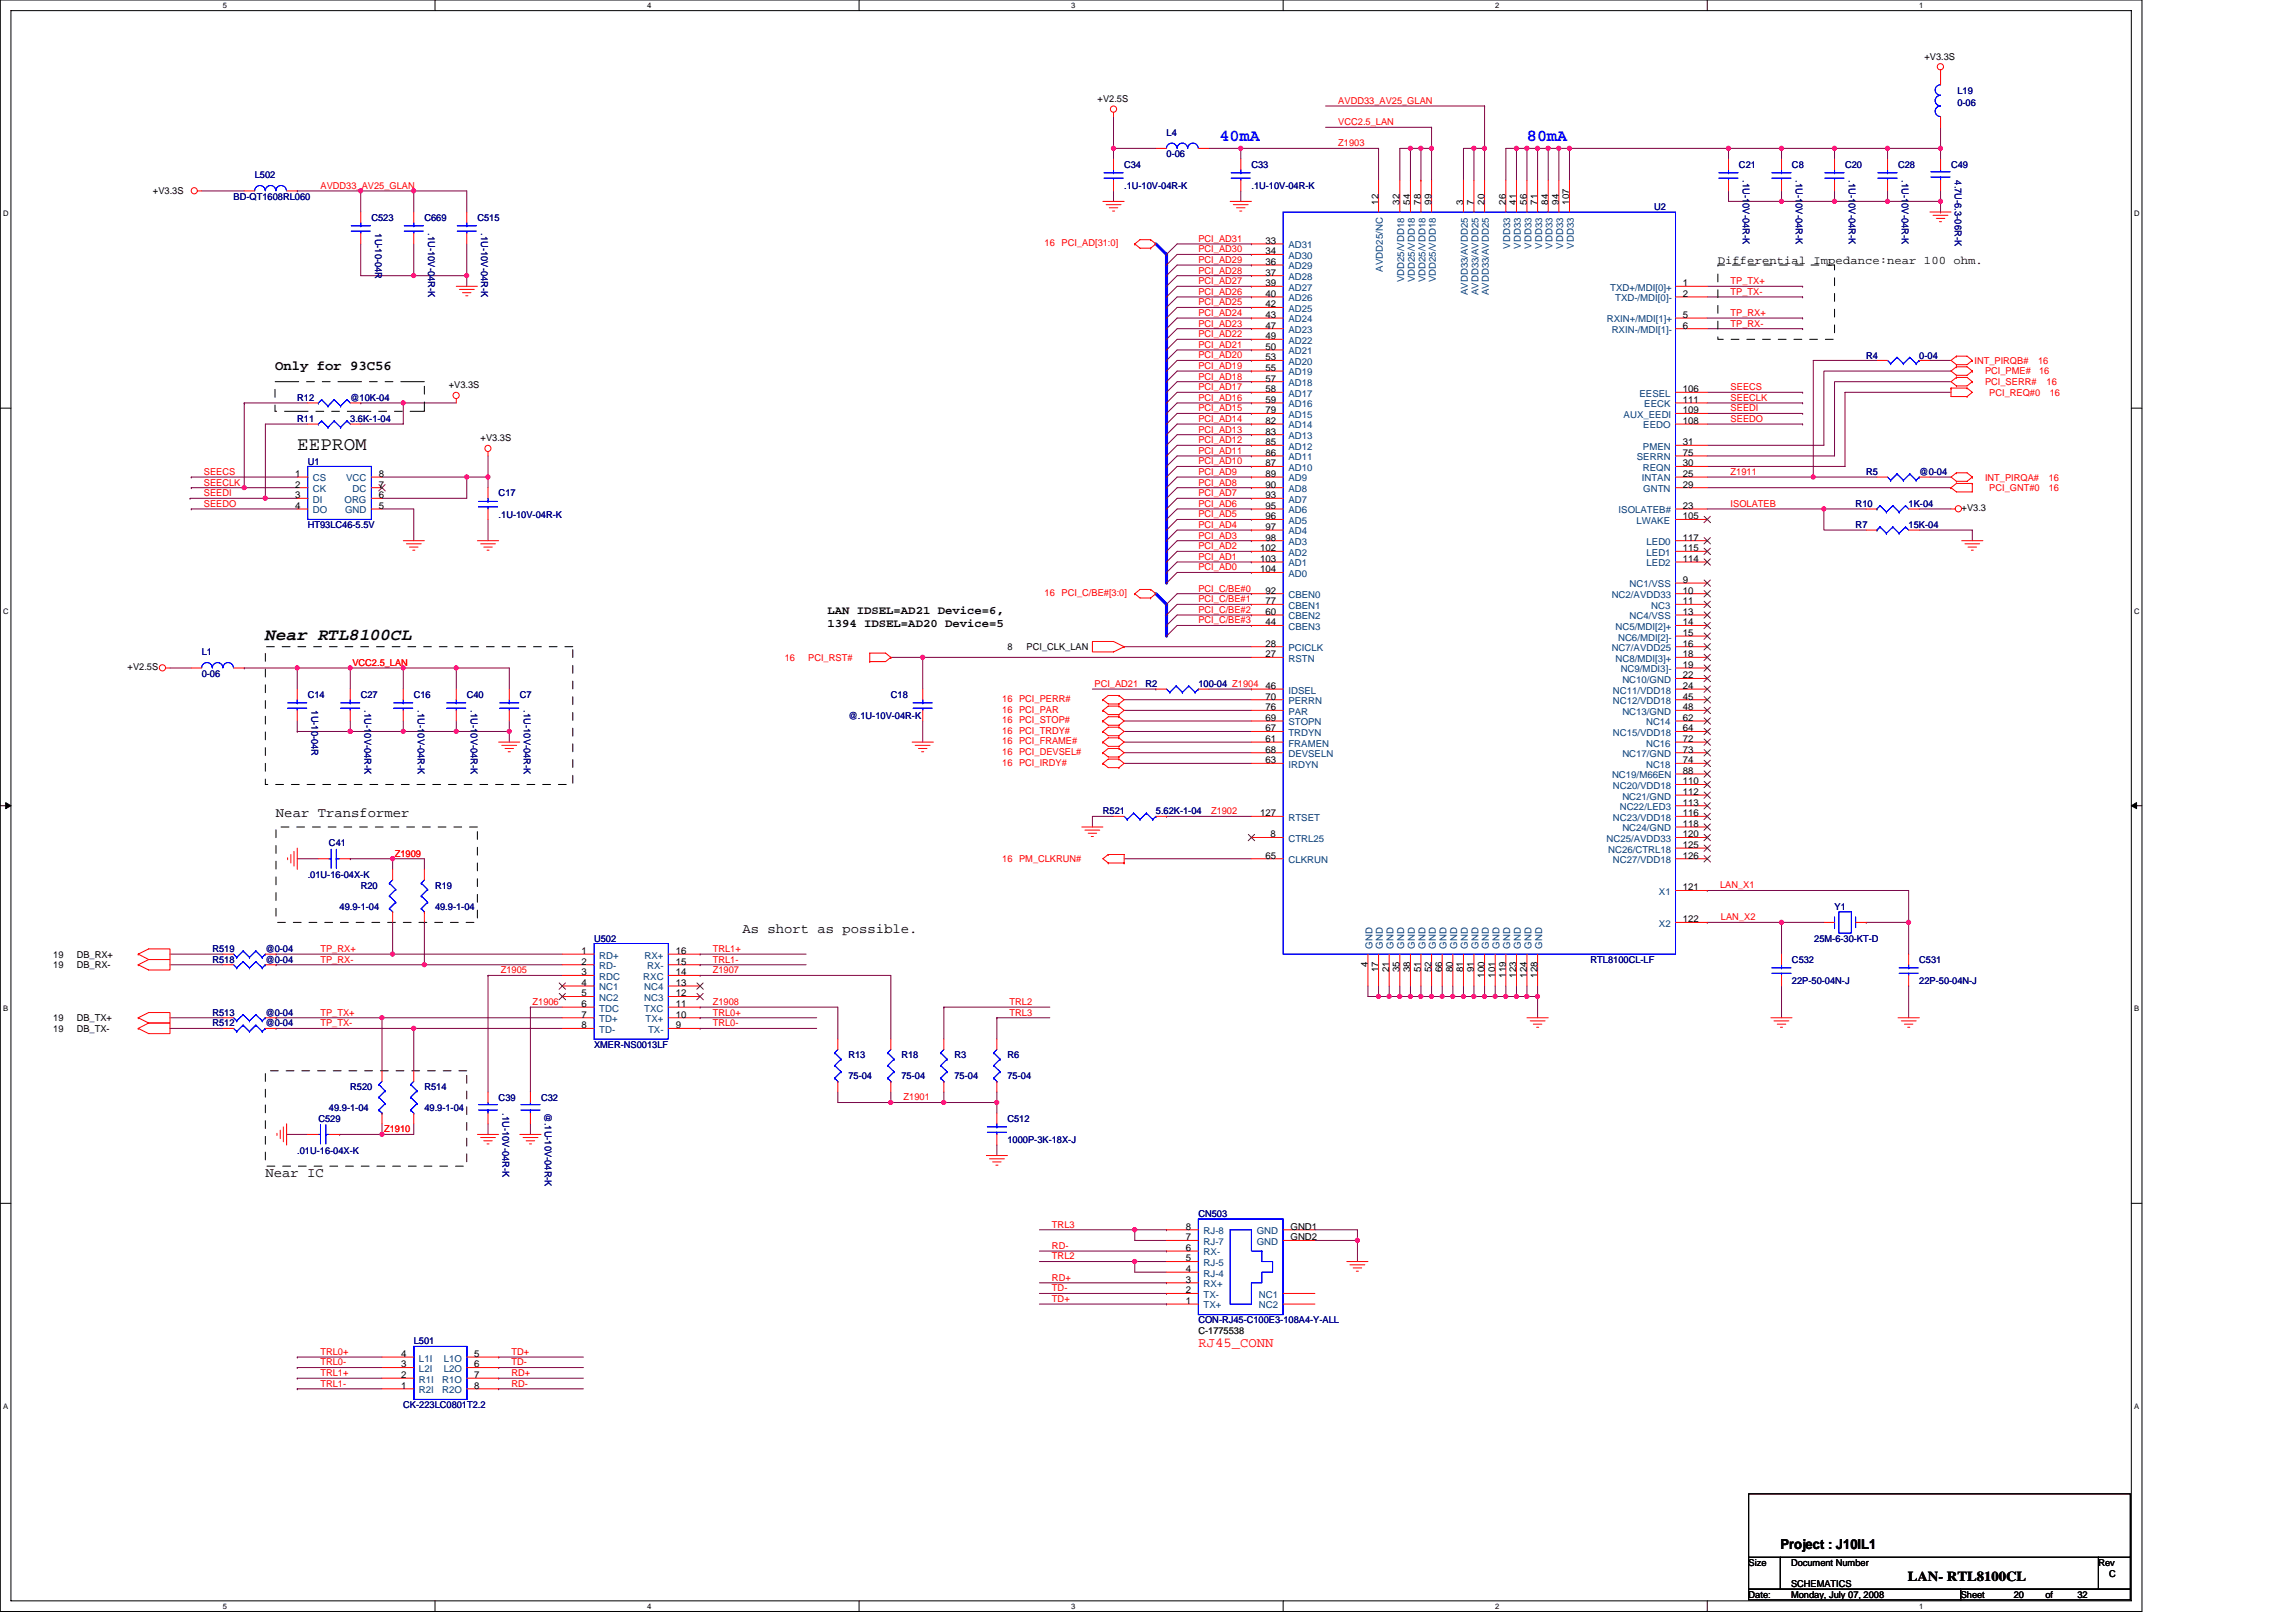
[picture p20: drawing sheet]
<svg xmlns="http://www.w3.org/2000/svg" width="297mm" height="210mm" viewBox="0 0 297 210" stroke-linecap="round" stroke-linejoin="round" font-family="sans-serif">
<defs><g id="words">
<text font-size="2.5" x="38.5" y="58.2">EEPROM</text>
<g font-size="2.2" fill="#00f">
<text x="157.8" y="18.3">40mA</text>
<text x="197.5" y="18.3">80mA</text>
</g>
<text font-size="2.2" x="34.3" y="82.8">Near RTL8100CL</text>
<g font-size="1.8">
<text x="35.6" y="47.8">Only for 93C56</text>
<text x="35.7" y="105.6">Near Transformer</text>
<text x="96.1" y="120.7">As short as possible.</text>
<text x="34.3" y="152.3">Near IC</text>
<text x="230.3" y="200.4">Project : J10IL1</text>
<text x="246.8" y="204.5">LAN- RTL8100CL</text>
</g>
<text font-size="1.8" fill="#f00" x="155" y="174.2">RJ45_CONN</text>
<g font-size="1.5">
<text x="222.2" y="34.1">Differential Impedance:near 100 ohm.</text>
<text x="107" y="79.4">LAN IDSEL=AD21 Device=6,</text>
<text x="107" y="81.1">1394 IDSEL=AD20 Device=5</text>
</g>
<g font-size="1.2">
<text x="249" y="7.7">+V3.3S</text>
<text x="142" y="13.2">+V2.5S</text>
<text x="19.8" y="25.1">+V3.3S</text>
<text x="178.3" y="26.5" transform="rotate(-90 178.3 26.5)">12</text>
<text x="181.1" y="26.5" transform="rotate(-90 181.1 26.5)">32</text>
<text x="182.5" y="26.5" transform="rotate(-90 182.5 26.5)">54</text>
<text x="183.8" y="26.5" transform="rotate(-90 183.8 26.5)">78</text>
<text x="185.2" y="26.5" transform="rotate(-90 185.2 26.5)">99</text>
<text x="189.3" y="26.5" transform="rotate(-90 189.3 26.5)">3</text>
<text x="190.7" y="26.5" transform="rotate(-90 190.7 26.5)">7</text>
<text x="192" y="26.5" transform="rotate(-90 192 26.5)">20</text>
<text x="194.8" y="26.5" transform="rotate(-90 194.8 26.5)">26</text>
<text x="196.2" y="26.5" transform="rotate(-90 196.2 26.5)">41</text>
<text x="197.5" y="26.5" transform="rotate(-90 197.5 26.5)">56</text>
<text x="198.9" y="26.5" transform="rotate(-90 198.9 26.5)">71</text>
<text x="200.3" y="26.5" transform="rotate(-90 200.3 26.5)">84</text>
<text x="201.7" y="26.5" transform="rotate(-90 201.7 26.5)">94</text>
<text x="203" y="26.5" transform="rotate(-90 203 26.5)">107</text>
<text x="163.7" y="35.6">37</text>
<text x="163.7" y="34.3">36</text>
<text x="163.7" y="32.9">34</text>
<text x="163.7" y="31.5">33</text>
<text x="163.7" y="41.1">43</text>
<text x="163.7" y="39.8">42</text>
<text x="163.7" y="38.4">40</text>
<text x="163.7" y="37">39</text>
<text x="217.7" y="37">1</text>
<text x="217.7" y="38.4">2</text>
<text x="217.7" y="41.1">5</text>
<text x="163.7" y="48">55</text>
<text x="163.7" y="46.6">53</text>
<text x="163.7" y="45.3">50</text>
<text x="163.7" y="43.9">49</text>
<text x="163.7" y="42.5">47</text>
<text x="217.7" y="42.5">6</text>
<text x="58.1" y="50.2">+V3.3S</text>
<text x="163.7" y="53.5">79</text>
<text x="163.7" y="52.1">59</text>
<text x="163.7" y="50.7">58</text>
<text x="163.7" y="49.4">57</text>
<text x="217.7" y="53.5">109</text>
<text x="217.7" y="50.7">106</text>
<text x="217.7" y="52.1">111</text>
<text x="62.2" y="57.1">+V3.3S</text>
<text x="163.7" y="59">86</text>
<text x="163.7" y="57.6">85</text>
<text x="163.7" y="56.2">83</text>
<text x="163.7" y="54.8">82</text>
<text x="217.7" y="54.8">108</text>
<text x="217.7" y="59">75</text>
<text x="217.7" y="57.6">31</text>
<text x="38.2" y="64.5">3</text>
<text x="38.2" y="63.1">2</text>
<text x="38.2" y="61.7">1</text>
<text x="38.2" y="65.8">4</text>
<text x="49" y="63.1">7</text>
<text x="49" y="65.8">5</text>
<text x="49" y="61.7">8</text>
<text x="49" y="64.5">6</text>
<text x="163.7" y="65.8">95</text>
<text x="163.7" y="64.5">93</text>
<text x="163.7" y="63.1">90</text>
<text x="163.7" y="61.7">89</text>
<text x="163.7" y="60.3">87</text>
<text x="217.7" y="63.1">29</text>
<text x="217.7" y="61.7">25</text>
<text x="217.7" y="65.8">23</text>
<text x="217.7" y="60.3">30</text>
<text x="163" y="71.3">102</text>
<text x="163.7" y="69.9">98</text>
<text x="163.7" y="68.6">97</text>
<text x="163.7" y="67.2">96</text>
<text x="217.7" y="69.9">117</text>
<text x="217.7" y="71.3">115</text>
<text x="217.7" y="67.2">105</text>
<text x="253.8" y="66.1">+V3.3</text>
<text x="163" y="74">104</text>
<text x="163" y="72.7">103</text>
<text x="163.7" y="76.8">92</text>
<text x="217.7" y="76.8">10</text>
<text x="217.7" y="75.4">9</text>
<text x="217.7" y="72.7">114</text>
<text x="163.7" y="78.2">77</text>
<text x="163.7" y="79.5">60</text>
<text x="163.7" y="80.9">44</text>
<text x="163.7" y="83.7">28</text>
<text x="217.7" y="83.7">16</text>
<text x="217.7" y="82.3">15</text>
<text x="217.7" y="78.2">11</text>
<text x="217.7" y="79.5">13</text>
<text x="217.7" y="80.9">14</text>
<text x="16.5" y="86.7">+V2.5S</text>
<text x="130.3" y="84.1">8</text>
<text x="132.8" y="84.1">PCI_CLK_LAN</text>
<text x="163.7" y="85">27</text>
<text x="163.7" y="89.1">46</text>
<text x="217.7" y="87.8">22</text>
<text x="217.7" y="89.1">24</text>
<text x="217.7" y="85">18</text>
<text x="217.7" y="86.4">19</text>
<text x="163.7" y="90.5">70</text>
<text x="163.7" y="91.9">76</text>
<text x="163.7" y="93.3">69</text>
<text x="163.7" y="94.6">67</text>
<text x="163.7" y="96">61</text>
<text x="217.7" y="90.5">45</text>
<text x="217.7" y="91.9">48</text>
<text x="217.7" y="94.6">64</text>
<text x="217.7" y="93.3">62</text>
<text x="217.7" y="96">72</text>
<text x="163.7" y="97.4">68</text>
<text x="163.7" y="98.7">63</text>
<text x="217.7" y="97.4">73</text>
<text x="217.7" y="101.5">110</text>
<text x="217.7" y="100.1">88</text>
<text x="217.7" y="98.7">74</text>
<text x="163" y="105.6">127</text>
<text x="217.7" y="105.6">116</text>
<text x="217.7" y="102.8">112</text>
<text x="217.7" y="107">118</text>
<text x="217.7" y="104.2">113</text>
<text x="163.7" y="111.1">65</text>
<text x="164.4" y="108.3">8</text>
<text x="217.7" y="108.3">120</text>
<text x="217.7" y="111.1">126</text>
<text x="217.7" y="109.7">125</text>
<text x="217.7" y="115.2">121</text>
<text x="217.7" y="119.3">122</text>
<text x="6.9" y="123.9">19</text>
<text x="6.9" y="125.3">19</text>
<text x="9.9" y="123.9">DB_RX+</text>
<text x="9.9" y="125.3">DB_RX-</text>
<text x="75.2" y="123.4">1</text>
<text x="75.2" y="124.8">2</text>
<text x="87.4" y="124.8">15</text>
<text x="87.4" y="123.4">16</text>
<text x="176.9" y="125.1" transform="rotate(-90 176.9 125.1)">4</text>
<text x="178.3" y="125.8" transform="rotate(-90 178.3 125.8)">17</text>
<text x="179.7" y="125.8" transform="rotate(-90 179.7 125.8)">21</text>
<text x="181.1" y="125.8" transform="rotate(-90 181.1 125.8)">35</text>
<text x="182.5" y="125.8" transform="rotate(-90 182.5 125.8)">38</text>
<text x="183.8" y="125.8" transform="rotate(-90 183.8 125.8)">51</text>
<text x="185.2" y="125.8" transform="rotate(-90 185.2 125.8)">52</text>
<text x="186.6" y="125.8" transform="rotate(-90 186.6 125.8)">66</text>
<text x="187.9" y="125.8" transform="rotate(-90 187.9 125.8)">80</text>
<text x="189.3" y="125.8" transform="rotate(-90 189.3 125.8)">81</text>
<text x="190.7" y="125.8" transform="rotate(-90 190.7 125.8)">91</text>
<text x="75.2" y="126.2">3</text>
<text x="75.2" y="127.6">4</text>
<text x="75.2" y="128.9">5</text>
<text x="75.2" y="130.3">6</text>
<text x="75.2" y="131.7">7</text>
<text x="87.4" y="130.3">11</text>
<text x="87.4" y="127.6">13</text>
<text x="87.4" y="128.9">12</text>
<text x="87.4" y="131.7">10</text>
<text x="87.4" y="126.2">14</text>
<text x="192" y="126.5" transform="rotate(-90 192 126.5)">100</text>
<text x="193.4" y="126.5" transform="rotate(-90 193.4 126.5)">101</text>
<text x="194.8" y="126.5" transform="rotate(-90 194.8 126.5)">119</text>
<text x="196.2" y="126.5" transform="rotate(-90 196.2 126.5)">123</text>
<text x="197.5" y="126.5" transform="rotate(-90 197.5 126.5)">124</text>
<text x="198.9" y="126.5" transform="rotate(-90 198.9 126.5)">128</text>
<text x="6.9" y="132.1">19</text>
<text x="6.9" y="133.5">19</text>
<text x="9.9" y="132.1">DB_TX+</text>
<text x="9.9" y="133.5">DB_TX-</text>
<text x="75.2" y="133">8</text>
<text x="87.4" y="133">9</text>
<text x="153.4" y="159.1">8</text>
<text x="153.4" y="160.5">7</text>
<text x="153.4" y="161.8">6</text>
<text x="167" y="160.5">GND2</text>
<text x="167" y="159.1">GND1</text>
<text x="153.4" y="163.2">5</text>
<text x="153.4" y="164.6">4</text>
<text x="153.4" y="165.9">3</text>
<text x="153.4" y="167.3">2</text>
<text x="153.4" y="168.7">1</text>
<text x="51.9" y="175.6">4</text>
<text x="51.9" y="176.9">3</text>
<text x="51.9" y="178.3">2</text>
<text x="51.9" y="179.7">1</text>
<text x="61.3" y="175.6">5</text>
<text x="61.3" y="176.9">6</text>
<text x="61.3" y="178.3">7</text>
<text x="61.3" y="179.7">8</text>
<text x="226.2" y="202.6">Size</text>
<text x="231.7" y="202.6">Document Number</text>
<text x="271.5" y="202.6">Rev</text>
<text x="272.9" y="204">C</text>
<text x="226.2" y="206.7">Date:</text>
<text x="231.7" y="205.4">SCHEMATICS</text>
<text x="231.7" y="206.7">Monday, July 07, 2008</text>
<text x="253.7" y="206.7">Sheet</text>
<text x="260.5" y="206.7">20</text>
<text x="264.6" y="206.7">of</text>
<text x="268.7" y="206.7">32</text>
</g>
<g font-size="1.2" fill="#000080">
<text x="150.9" y="17.6">L4</text>
<text x="253.2" y="12.1">L19</text>
<text x="253.2" y="13.7">0-06</text>
<text x="33" y="23.1">L502</text>
<text x="145.4" y="21.7">C34</text>
<text x="150.9" y="20.3">0-06</text>
<text x="161.9" y="21.7">C33</text>
<text x="225" y="21.7">C21</text>
<text x="225.5" y="23.3" transform="rotate(90 225.5 23.3)">.1U-10V-04R-K</text>
<text x="231.8" y="21.7">C8</text>
<text x="232.3" y="23.3" transform="rotate(90 232.3 23.3)">.1U-10V-04R-K</text>
<text x="238.7" y="21.7">C20</text>
<text x="239.2" y="23.3" transform="rotate(90 239.2 23.3)">.1U-10V-04R-K</text>
<text x="245.6" y="21.7">C28</text>
<text x="246.1" y="23.3" transform="rotate(90 246.1 23.3)">.1U-10V-04R-K</text>
<text x="252.4" y="21.7">C49</text>
<text x="252.9" y="23.3" transform="rotate(90 252.9 23.3)">4.7U-6.3-06R-K</text>
<text x="30.2" y="25.8">BD-QT1608RL060</text>
<text x="48" y="28.6">C523</text>
<text x="54.9" y="28.6">C669</text>
<text x="61.8" y="28.6">C515</text>
<text x="145.4" y="24.4">.1U-10V-04R-K</text>
<text x="161.9" y="24.4">.1U-10V-04R-K</text>
<text x="214" y="27.2">U2</text>
<text x="48.6" y="30.2" transform="rotate(90 48.6 30.2)">1U-10-04R</text>
<text x="55.4" y="30.2" transform="rotate(90 55.4 30.2)">.1U-10V-04R-K</text>
<text x="62.3" y="30.2" transform="rotate(90 62.3 30.2)">.1U-10V-04R-K</text>
<text x="241.4" y="46.4">R4</text>
<text x="248.3" y="46.4">0-04</text>
<text x="38.5" y="51.9">R12</text>
<text x="45.3" y="51.9">@10K-04</text>
<text x="38.5" y="54.6">R11</text>
<text x="45.3" y="54.6">3.6K-1-04</text>
<text x="39.8" y="60.1">U1</text>
<text x="64.5" y="64.2">C17</text>
<text x="240.1" y="65.6">R10</text>
<text x="241.4" y="61.5">R5</text>
<text x="246.9" y="65.6">1K-04</text>
<text x="248.3" y="61.5">@0-04</text>
<text x="39.8" y="68.3">HT93LC46-5.5V</text>
<text x="64.5" y="67">.1U-10V-04R-K</text>
<text x="240.1" y="68.3">R7</text>
<text x="246.9" y="68.3">15K-04</text>
<text x="26.1" y="84.8">L1</text>
<text x="26.1" y="87.5">0-06</text>
<text x="148.2" y="88.9">R2</text>
<text x="155" y="88.9">100-04 Z1904</text>
<text x="39.8" y="90.3">C14</text>
<text x="40.3" y="91.9" transform="rotate(90 40.3 91.9)">1U-10-04R</text>
<text x="46.7" y="90.3">C27</text>
<text x="47.2" y="91.9" transform="rotate(90 47.2 91.9)">.1U-10V-04R-K</text>
<text x="53.5" y="90.3">C16</text>
<text x="54" y="91.9" transform="rotate(90 54 91.9)">.1U-10V-04R-K</text>
<text x="60.4" y="90.3">C40</text>
<text x="60.9" y="91.9" transform="rotate(90 60.9 91.9)">.1U-10V-04R-K</text>
<text x="67.2" y="90.3">C7</text>
<text x="67.8" y="91.9" transform="rotate(90 67.8 91.9)">.1U-10V-04R-K</text>
<text x="109.8" y="93">@.1U-10V-04R-K</text>
<text x="115.2" y="90.3">C18</text>
<text x="142.7" y="105.4">R521</text>
<text x="149.5" y="105.4">5.62K-1-04</text>
<text x="39.8" y="113.6">.01U-16-04X-K</text>
<text x="42.6" y="109.5">C41</text>
<text x="43.9" y="117.7">49.9-1-04</text>
<text x="46.7" y="115">R20</text>
<text x="56.3" y="115">R19</text>
<text x="56.3" y="117.7">49.9-1-04</text>
<text x="237.3" y="117.7">Y1</text>
<text x="27.5" y="123.2">R519</text>
<text x="27.5" y="124.6">R518</text>
<text x="34.3" y="123.2">@0-04</text>
<text x="34.3" y="124.6">@0-04</text>
<text x="76.9" y="121.8">U502</text>
<text x="205.8" y="124.6">RTL8100CL-LF</text>
<text x="231.8" y="124.6">C532</text>
<text x="234.7" y="121.8">25M-6-30-KT-D</text>
<text x="248.3" y="124.6">C531</text>
<text x="27.5" y="131.4">R513</text>
<text x="34.3" y="131.4">@0-04</text>
<text x="231.8" y="127.3">22P-50-04N-J</text>
<text x="248.3" y="127.3">22P-50-04N-J</text>
<text x="27.5" y="132.8">R512</text>
<text x="34.3" y="132.8">@0-04</text>
<text x="76.9" y="135.6">XMER-NS0013LF</text>
<text x="109.8" y="136.9">R13</text>
<text x="116.6" y="136.9">R18</text>
<text x="123.5" y="136.9">R3</text>
<text x="130.3" y="136.9">R6</text>
<text x="42.6" y="143.8">49.9-1-04</text>
<text x="45.3" y="141">R520</text>
<text x="54.9" y="141">R514</text>
<text x="54.9" y="143.8">49.9-1-04</text>
<text x="64.5" y="142.4">C39</text>
<text x="70" y="142.4">C32</text>
<text x="109.8" y="139.7">75-04</text>
<text x="116.6" y="139.7">75-04</text>
<text x="123.5" y="139.7">75-04</text>
<text x="130.3" y="139.7">75-04</text>
<text x="38.5" y="149.3">.01U-16-04X-K</text>
<text x="41.2" y="145.1">C529</text>
<text x="65" y="144" transform="rotate(90 65 144)">.1U-10V-04R-K</text>
<text x="70.5" y="144" transform="rotate(90 70.5 144)">@.1U-10V-04R-K</text>
<text x="130.3" y="145.1">C512</text>
<text x="130.3" y="147.9">1000P-3K-18X-J</text>
<text x="155" y="157.5">CN503</text>
<text x="53.5" y="173.9">L501</text>
<text x="155" y="171.2">CON-RJ45-C100E3-108A4-Y-ALL</text>
<text x="52.2" y="182.2">CK-223LC0801T2.2</text>
</g>
<g font-size="1.2" fill="#f00">
<text x="173.1" y="16.2">VCC2.5_LAN</text>
<text x="173.1" y="13.4">AVDD33_AV25_GLAN</text>
<text x="173.1" y="18.9">Z1903</text>
<text x="41.5" y="24.4">AVDD33_AV25_GLAN</text>
<text x="135.1" y="31.9">16</text>
<text x="137.3" y="31.9">PCI_AD[31:0]</text>
<text x="155" y="34">PCI_AD29</text>
<text x="155" y="31.3">PCI_AD31</text>
<text x="155" y="32.6">PCI_AD30</text>
<text x="155" y="35.4">PCI_AD28</text>
<text x="155" y="39.5">PCI_AD25</text>
<text x="155" y="38.1">PCI_AD26</text>
<text x="155" y="40.9">PCI_AD24</text>
<text x="155" y="36.8">PCI_AD27</text>
<text x="223.9" y="38.1">TP_TX-</text>
<text x="223.9" y="40.9">TP_RX+</text>
<text x="223.9" y="36.8">TP_TX+</text>
<text x="155" y="43.6">PCI_AD22</text>
<text x="155" y="47.7">PCI_AD19</text>
<text x="155" y="42.2">PCI_AD23</text>
<text x="155" y="46.4">PCI_AD20</text>
<text x="155" y="45">PCI_AD21</text>
<text x="223.9" y="42.2">TP_RX-</text>
<text x="255.4" y="47.1">INT_PIRQB#</text>
<text x="263.7" y="47.1">16</text>
<text x="155" y="53.2">PCI_AD15</text>
<text x="155" y="49.1">PCI_AD18</text>
<text x="155" y="50.5">PCI_AD17</text>
<text x="155" y="51.9">PCI_AD16</text>
<text x="223.9" y="50.5">SEECS</text>
<text x="223.9" y="53.2">SEEDI</text>
<text x="223.9" y="51.9">SEECLK</text>
<text x="256.8" y="48.5">PCI_PME#</text>
<text x="256.8" y="49.8">PCI_SERR#</text>
<text x="257.4" y="51.2">PCI_REQ#0</text>
<text x="263.8" y="48.5">16</text>
<text x="264.8" y="49.8">16</text>
<text x="265.2" y="51.2">16</text>
<text x="155" y="57.3">PCI_AD12</text>
<text x="155" y="56">PCI_AD13</text>
<text x="155" y="58.7">PCI_AD11</text>
<text x="155" y="54.6">PCI_AD14</text>
<text x="223.9" y="54.6">SEEDO</text>
<text x="26.4" y="61.4">SEECS</text>
<text x="26.4" y="65.6">SEEDO</text>
<text x="26.4" y="62.8">SEECLK</text>
<text x="26.4" y="64.2">SEEDI</text>
<text x="155" y="64.2">PCI_AD7</text>
<text x="155" y="65.6">PCI_AD6</text>
<text x="155" y="60.1">PCI_AD10</text>
<text x="155" y="62.8">PCI_AD8</text>
<text x="155" y="61.4">PCI_AD9</text>
<text x="223.9" y="65.6">ISOLATEB</text>
<text x="223.9" y="61.4">Z1911</text>
<text x="256.8" y="62.2">INT_PIRQA#</text>
<text x="257.4" y="63.5">PCI_GNT#0</text>
<text x="265" y="63.5">16</text>
<text x="265" y="62.2">16</text>
<text x="155" y="69.7">PCI_AD3</text>
<text x="155" y="71.1">PCI_AD2</text>
<text x="155" y="68.3">PCI_AD4</text>
<text x="155" y="66.9">PCI_AD5</text>
<text x="135.1" y="77.1">16</text>
<text x="137.3" y="77.1">PCI_C/BE#[3:0]</text>
<text x="155" y="77.9">PCI_C/BE#1</text>
<text x="155" y="72.4">PCI_AD1</text>
<text x="155" y="76.5">PCI_C/BE#0</text>
<text x="155" y="73.8">PCI_AD0</text>
<text x="155" y="79.3">PCI_C/BE#2</text>
<text x="155" y="80.6">PCI_C/BE#3</text>
<text x="45.6" y="86.1">VCC2.5_LAN</text>
<text x="101.5" y="85.5">16</text>
<text x="104.6" y="85.5">PCI_RST#</text>
<text x="141.6" y="88.9">PCI_AD21</text>
<text x="129.7" y="95">16 PCI_TRDY#</text>
<text x="129.7" y="92.2">16 PCI_PAR</text>
<text x="129.7" y="93.6">16 PCI_STOP#</text>
<text x="129.7" y="90.8">16 PCI_PERR#</text>
<text x="129.7" y="96.3">16 PCI_FRAME#</text>
<text x="129.7" y="97.7">16 PCI_DEVSEL#</text>
<text x="129.7" y="99.1">16 PCI_IRDY#</text>
<text x="156.7" y="105.3">Z1902</text>
<text x="51.1" y="110.8">Z1909</text>
<text x="129.7" y="111.5">16 PM_CLKRUN#</text>
<text x="222.5" y="114.9">LAN_X1</text>
<text x="222.6" y="119.1">LAN_X2</text>
<text x="41.5" y="123.2">TP_RX+</text>
<text x="41.5" y="124.5">TP_RX-</text>
<text x="64.8" y="125.9">Z1905</text>
<text x="92.2" y="125.9">Z1907</text>
<text x="92.2" y="123.2">TRL1+</text>
<text x="92.2" y="124.5">TRL1-</text>
<text x="41.5" y="131.4">TP_TX+</text>
<text x="68.9" y="130">Z1906</text>
<text x="92.2" y="130">Z1908</text>
<text x="92.2" y="131.4">TRL0+</text>
<text x="130.6" y="131.4">TRL3</text>
<text x="130.6" y="130">TRL2</text>
<text x="41.5" y="132.8">TP_TX-</text>
<text x="92.2" y="132.8">TRL0-</text>
<text x="116.9" y="142.4">Z1901</text>
<text x="49.7" y="146.5">Z1910</text>
<text x="136.1" y="158.8">TRL3</text>
<text x="136.1" y="161.6">RD-</text>
<text x="136.1" y="167.1">TD-</text>
<text x="136.1" y="165.7">RD+</text>
<text x="136.1" y="162.9">TRL2</text>
<text x="136.1" y="168.4">TD+</text>
<text x="41.5" y="179.4">TRL1-</text>
<text x="41.5" y="178">TRL1+</text>
<text x="41.5" y="175.3">TRL0+</text>
<text x="41.5" y="176.7">TRL0-</text>
<text x="66.2" y="179.4">RD-</text>
<text x="66.2" y="178">RD+</text>
<text x="66.2" y="175.3">TD+</text>
<text x="66.2" y="176.7">TD-</text>
</g>
<g font-size="1.2" fill="#004080">
<text x="166.7" y="34.9">AD29</text>
<text x="166.7" y="33.5">AD30</text>
<text x="166.7" y="32.1">AD31</text>
<text x="178.9" y="35.1" transform="rotate(-90 178.9 35.1)">AVDD25/NC</text>
<text x="195.4" y="32.2" transform="rotate(-90 195.4 32.2)">VDD33</text>
<text x="196.8" y="32.2" transform="rotate(-90 196.8 32.2)">VDD33</text>
<text x="198.1" y="32.2" transform="rotate(-90 198.1 32.2)">VDD33</text>
<text x="199.5" y="32.2" transform="rotate(-90 199.5 32.2)">VDD33</text>
<text x="200.9" y="32.2" transform="rotate(-90 200.9 32.2)">VDD33</text>
<text x="202.2" y="32.2" transform="rotate(-90 202.2 32.2)">VDD33</text>
<text x="203.6" y="32.2" transform="rotate(-90 203.6 32.2)">VDD33</text>
<text x="166.7" y="41.7">AD24</text>
<text x="166.7" y="40.3">AD25</text>
<text x="166.7" y="39">AD26</text>
<text x="166.7" y="37.6">AD27</text>
<text x="166.7" y="36.2">AD28</text>
<text x="181.7" y="36.5" transform="rotate(-90 181.7 36.5)">VDD25/VDD18</text>
<text x="183" y="36.5" transform="rotate(-90 183 36.5)">VDD25/VDD18</text>
<text x="184.4" y="36.5" transform="rotate(-90 184.4 36.5)">VDD25/VDD18</text>
<text x="185.8" y="36.5" transform="rotate(-90 185.8 36.5)">VDD25/VDD18</text>
<text x="189.9" y="38.2" transform="rotate(-90 189.9 38.2)">AVDD33/AVDD25</text>
<text x="191.3" y="38.2" transform="rotate(-90 191.3 38.2)">AVDD33/AVDD25</text>
<text x="192.6" y="38.2" transform="rotate(-90 192.6 38.2)">AVDD33/AVDD25</text>
<text x="207.9" y="41.7">RXIN+/MDI[1]+</text>
<text x="208.3" y="37.6">TXD+/MDI[0]+</text>
<text x="209" y="39">TXD-/MDI[0]-</text>
<text x="166.7" y="47.2">AD20</text>
<text x="166.7" y="45.8">AD21</text>
<text x="166.7" y="44.5">AD22</text>
<text x="166.7" y="43.1">AD23</text>
<text x="208.5" y="43.1">RXIN-/MDI[1]-</text>
<text x="166.7" y="52.7">AD16</text>
<text x="166.7" y="51.3">AD17</text>
<text x="166.7" y="50">AD18</text>
<text x="166.7" y="48.6">AD19</text>
<text x="212.1" y="51.3">EESEL</text>
<text x="212.7" y="52.7">EECK</text>
<text x="166.7" y="59.6">AD11</text>
<text x="166.7" y="58.2">AD12</text>
<text x="166.7" y="56.8">AD13</text>
<text x="166.7" y="55.4">AD14</text>
<text x="166.7" y="54.1">AD15</text>
<text x="210.1" y="54.1">AUX_EEDI</text>
<text x="211.8" y="59.6">SERRN</text>
<text x="212.6" y="58.2">PMEN</text>
<text x="212.6" y="55.4">EEDO</text>
<text x="40.5" y="65">DI</text>
<text x="40.5" y="63.7">CK</text>
<text x="40.5" y="62.3">CS</text>
<text x="44.6" y="65">ORG</text>
<text x="44.8" y="62.3">VCC</text>
<text x="45.6" y="63.7">DC</text>
<text x="166.7" y="65">AD7</text>
<text x="166.7" y="63.7">AD8</text>
<text x="166.7" y="62.3">AD9</text>
<text x="166.7" y="60.9">AD10</text>
<text x="212.4" y="62.3">INTAN</text>
<text x="212.5" y="60.9">REQN</text>
<text x="212.6" y="63.7">GNTN</text>
<text x="40.5" y="66.4">DO</text>
<text x="44.6" y="66.4">GND</text>
<text x="166.7" y="71.9">AD2</text>
<text x="166.7" y="70.5">AD3</text>
<text x="166.7" y="69.2">AD4</text>
<text x="166.7" y="67.8">AD5</text>
<text x="166.7" y="66.4">AD6</text>
<text x="209.4" y="66.4">ISOLATEB#</text>
<text x="211.7" y="67.8">LWAKE</text>
<text x="213" y="70.5">LED0</text>
<text x="213" y="71.9">LED1</text>
<text x="166.7" y="74.6">AD0</text>
<text x="166.7" y="73.3">AD1</text>
<text x="166.7" y="77.4">CBEN0</text>
<text x="208.5" y="77.4">NC2/AVDD33</text>
<text x="210.8" y="76">NC1/VSS</text>
<text x="213" y="73.3">LED2</text>
<text x="166.7" y="78.8">CBEN1</text>
<text x="166.7" y="80.1">CBEN2</text>
<text x="166.7" y="81.5">CBEN3</text>
<text x="209" y="81.5">NC5/MDI[2]+</text>
<text x="209.3" y="82.9">NC6/MDI[2]-</text>
<text x="210.8" y="80.1">NC4/VSS</text>
<text x="213.6" y="78.8">NC3</text>
<text x="166.7" y="84.2">PCICLK</text>
<text x="166.7" y="85.6">RSTN</text>
<text x="166.7" y="89.7">IDSEL</text>
<text x="208.5" y="84.2">NC7/AVDD25</text>
<text x="208.7" y="89.7">NC11/VDD18</text>
<text x="209" y="85.6">NC8/MDI[3]+</text>
<text x="209.7" y="87">NC9/MDI3]-</text>
<text x="209.9" y="88.3">NC10/GND</text>
<text x="166.7" y="91.1">PERRN</text>
<text x="166.7" y="92.5">PAR</text>
<text x="166.7" y="93.9">STOPN</text>
<text x="166.7" y="95.2">TRDYN</text>
<text x="208.7" y="91.1">NC12/VDD18</text>
<text x="208.7" y="95.2">NC15/VDD18</text>
<text x="209.9" y="92.5">NC13/GND</text>
<text x="213" y="93.9">NC14</text>
<text x="166.7" y="96.6">FRAMEN</text>
<text x="166.7" y="98">DEVSELN</text>
<text x="166.7" y="99.3">IRDYN</text>
<text x="208.6" y="100.7">NC19/M66EN</text>
<text x="209.9" y="98">NC17/GND</text>
<text x="213" y="96.6">NC16</text>
<text x="213" y="99.3">NC18</text>
<text x="166.7" y="106.2">RTSET</text>
<text x="208.7" y="106.2">NC23/VDD18</text>
<text x="208.7" y="102.1">NC20/VDD18</text>
<text x="209.5" y="104.8">NC22/LED3</text>
<text x="209.9" y="103.4">NC21/GND</text>
<text x="209.9" y="107.6">NC24/GND</text>
<text x="166.7" y="111.7">CLKRUN</text>
<text x="166.7" y="108.9">CTRL25</text>
<text x="207.8" y="108.9">NC25/AVDD33</text>
<text x="208" y="110.3">NC26/CTRL18</text>
<text x="208.7" y="111.7">NC27/VDD18</text>
<text x="214.6" y="115.8">X1</text>
<text x="214.6" y="119.9">X2</text>
<text x="77.5" y="124">RD+</text>
<text x="77.5" y="125.4">RD-</text>
<text x="83.4" y="124">RX+</text>
<text x="83.7" y="125.4">RX-</text>
<text x="177.5" y="122.8" transform="rotate(-90 177.5 122.8)">GND</text>
<text x="178.9" y="122.8" transform="rotate(-90 178.9 122.8)">GND</text>
<text x="180.3" y="122.8" transform="rotate(-90 180.3 122.8)">GND</text>
<text x="181.7" y="122.8" transform="rotate(-90 181.7 122.8)">GND</text>
<text x="183" y="122.8" transform="rotate(-90 183 122.8)">GND</text>
<text x="184.4" y="122.8" transform="rotate(-90 184.4 122.8)">GND</text>
<text x="185.8" y="122.8" transform="rotate(-90 185.8 122.8)">GND</text>
<text x="187.2" y="122.8" transform="rotate(-90 187.2 122.8)">GND</text>
<text x="188.5" y="122.8" transform="rotate(-90 188.5 122.8)">GND</text>
<text x="189.9" y="122.8" transform="rotate(-90 189.9 122.8)">GND</text>
<text x="191.3" y="122.8" transform="rotate(-90 191.3 122.8)">GND</text>
<text x="192.6" y="122.8" transform="rotate(-90 192.6 122.8)">GND</text>
<text x="194" y="122.8" transform="rotate(-90 194 122.8)">GND</text>
<text x="195.4" y="122.8" transform="rotate(-90 195.4 122.8)">GND</text>
<text x="196.8" y="122.8" transform="rotate(-90 196.8 122.8)">GND</text>
<text x="198.1" y="122.8" transform="rotate(-90 198.1 122.8)">GND</text>
<text x="199.5" y="122.8" transform="rotate(-90 199.5 122.8)">GND</text>
<text x="77.5" y="126.8">RDC</text>
<text x="77.5" y="128.1">NC1</text>
<text x="77.5" y="129.5">NC2</text>
<text x="77.5" y="130.9">TDC</text>
<text x="83.2" y="126.8">RXC</text>
<text x="83.3" y="128.1">NC4</text>
<text x="83.3" y="129.5">NC3</text>
<text x="83.4" y="130.9">TXC</text>
<text x="77.5" y="132.2">TD+</text>
<text x="77.5" y="133.6">TD-</text>
<text x="83.5" y="132.2">TX+</text>
<text x="83.8" y="133.6">TX-</text>
<text x="155.7" y="159.7">RJ-8</text>
<text x="155.7" y="161.1">RJ-7</text>
<text x="162.6" y="161.1">GND</text>
<text x="162.6" y="159.7">GND</text>
<text x="155.7" y="162.4">RX-</text>
<text x="155.7" y="163.8">RJ-5</text>
<text x="155.7" y="165.2">RJ-4</text>
<text x="155.7" y="166.5">RX+</text>
<text x="155.7" y="167.9">TX-</text>
<text x="162.9" y="167.9">NC1</text>
<text x="155.7" y="169.3">TX+</text>
<text x="162.9" y="169.3">NC2</text>
<text x="54.2" y="176.1">L1I</text>
<text x="54.2" y="177.5">L2I</text>
<text x="54.2" y="178.9">R1I</text>
<text x="57.2" y="178.9">R1O</text>
<text x="57.4" y="176.1">L1O</text>
<text x="57.4" y="177.5">L2O</text>
<text x="54.2" y="180.3">R2I</text>
<text x="57.2" y="180.3">R2O</text>
</g>
<text font-size="1.2" fill="#008000" x="155" y="172.6">C-1775538</text>
<g font-size="1">
<text x="28.8" y="1">5</text>
<text x="83.7" y="1">4</text>
<text x="138.6" y="1">3</text>
<text x="193.4" y="1">2</text>
<text x="248.3" y="1">1</text>
<text x=".4" y="28">D</text>
<text x="276.1" y="28">D</text>
<text x=".4" y="79.4">C</text>
<text x="276.1" y="79.4">C</text>
<text x=".4" y="130.9">B</text>
<text x="276.1" y="130.9">B</text>
<text x=".4" y="182.3">A</text>
<text x="276.1" y="182.3">A</text>
<text x="28.8" y="208.2">5</text>
<text x="83.7" y="208.2">4</text>
<text x="138.6" y="208.2">3</text>
<text x="193.4" y="208.2">2</text>
<text x="248.3" y="208.2">1</text>
</g>
</g></defs>
<path d="M0 0h277.1v208.5h-277.1zM1.4 1.4h274.3v205.7h-274.3z" fill="none" stroke="#000" stroke-width=".13"/>
<g fill="#fff">
<path d="M28.8 .1h.6v1.1h-.6z"/>
<path d="M28.8 207.3h.6v1.1h-.6z"/>
</g>
<path d="M56.3 0v1.4M56.3 207.1v1.4" fill="none" stroke="#000" stroke-width=".13"/>
<g fill="#fff">
<path d="M83.7 .1h.6v1.1h-.6z"/>
<path d="M83.7 207.3h.6v1.1h-.6z"/>
</g>
<path d="M111.1 0v1.4M111.1 207.1v1.4" fill="none" stroke="#000" stroke-width=".13"/>
<g fill="#fff">
<path d="M138.6 .1h.5v1.1h-.5z"/>
<path d="M138.6 207.3h.5v1.1h-.5z"/>
</g>
<path d="M166 0v1.4M166 207.1v1.4" fill="none" stroke="#000" stroke-width=".13"/>
<g fill="#fff">
<path d="M193.4 .1h.6v1.1h-.6z"/>
<path d="M193.4 207.3h.6v1.1h-.6z"/>
</g>
<path d="M220.9 0v1.4M220.9 207.1v1.4" fill="none" stroke="#000" stroke-width=".13"/>
<g fill="#fff">
<path d="M248.3 .1h.6v1.1h-.6z"/>
<path d="M248.3 207.3h.6v1.1h-.6z"/>
<path d="M.4 27.1h.7v1.1h-.7z"/>
<path d="M276.1 27.1h.7v1.1h-.7z"/>
<path d="M.4 78.5h.7v1.1h-.7z"/>
<path d="M276.1 78.5h.7v1.1h-.7z"/>
</g>
<path d="M0 52.8h1.4M275.7 52.8h1.4" fill="none" stroke="#000" stroke-width=".13"/>
<g fill="#fff">
<path d="M.4 130h.7v1.1h-.7z"/>
<path d="M276.1 130h.7v1.1h-.7z"/>
</g>
<path d="M0 104.2h1.4M275.7 104.2h1.4" fill="none" stroke="#000" stroke-width=".13"/>
<path d="M.7 103.8l.7 .4-.7 .4zM275.7 104.2l.7-.4v.8z" fill="#000" stroke="#000" stroke-width=".13"/>
<g fill="#fff">
<path d="M.4 181.4h.7v1.1h-.7z"/>
<path d="M276.1 181.4h.7v1.1h-.7z"/>
</g>
<path d="M0 155.7h1.4M275.7 155.7h1.4M226.2 193.3h49.4v8.2h-49.4zM226.2 201.5h4.1v4.1h-4.1zM226.2 205.6h27.5v1.4h-27.5zM230.3 201.5h41.2v4.1h-41.2zM253.7 205.6h21.9v1.4h-21.9zM271.5 201.5h4.1v4.1h-4.1z" fill="none" stroke="#000" stroke-width=".13"/>
<g fill="none" stroke="#800040" stroke-width=".13">
<path d="M144.1 19.2h.1M144.1 19.2h5.4M144.1 19.2v1.4M144.1 15.1v4.1M156.4 19.2h21.9M160.5 19.2h.1M160.5 19.2v1.4M171.5 16.5h13.7M171.5 13.7h20.6M178.3 19.2h.1M178.3 19.2v4.1M182.5 19.2h-1.4v4.1"/>
<path d="M182.5 19.2h1.3M182.5 19.2v4.1M183.8 19.2h1.4M183.8 19.2v4.1M185.2 16.5h.1M185.2 16.5v2.7M185.2 19.2v4.1M190.7 19.2h.1M190.7 19.2v4.1M192.1 19.2v4.1M192.1 19.2h.1M192.1 13.7h.1"/>
<path d="M192.1 19.2h-2.8v4.1M192.1 13.7v5.5M196.2 19.2v4.1M196.2 19.2h.1M197.5 19.2h.1M197.5 19.2v4.1M198.9 19.2v4.1M198.9 19.2h.1M200.3 19.2v4.1M200.3 19.2h.1M201.7 19.2h-6.9v4.1M201.7 19.2h.1"/>
<path d="M201.7 19.2v4.1M201.7 19.2h1.3M203 19.2v4.1M203 19.2h.1M203 19.2h41.2M223.6 19.2v1.4M230.5 19.2v1.4M230.5 19.2h.1M237.3 19.2h.1M237.3 19.2v1.4M244.2 19.2v1.4M244.2 19.2h.1"/>
<path d="M244.2 19.2h6.9M251.1 19.2h.1M251.1 16.5v4.1M26.1 24.7h5.5M38.5 24.7h.1M38.5 24.7h8.2M46.7 24.7h.1M46.7 31.6v4.1h13.7M46.7 24.7h6.8M46.7 24.7v2.7M53.5 24.7h6.9v2.7M53.5 35.7h.1"/>
<path d="M53.5 31.6v4.1M53.5 24.7h.1M53.5 24.7v2.7M60.4 35.7v1.3M60.4 31.6v4.1M144.1 24.7v1.4M150.9 39.8h.1M150.9 38.4h.1M150.9 37h.1M150.9 32.9h.1M150.9 35.7h.1M150.9 34.3h.1"/>
<path d="M160.5 24.7v1.4M161.9 34.3h.1M161.9 31.6h.1M161.9 39.8h.1M161.9 38.4h.1M161.9 32.9h.1M161.9 37h.1M161.9 35.7h.1M161.9 34.3h-9.6l-1.4 1.4M161.9 31.6h-9.6l-1.4 1.3M161.9 38.4h-9.6l-1.4 1.4M161.9 39.8h-9.6l-1.4 1.3"/>
<path d="M161.9 32.9h-9.6l-1.4 1.4M161.9 37h-9.6l-1.4 1.4M161.9 35.7h-9.6l-1.4 1.3M182.5 23.3h.1M183.8 23.3h.1M185.2 23.3h.1M220.9 38.4h12.3M220.9 37h12.3M223.6 24.7v1.4h6.9M230.5 26.1h6.8M230.5 26.1h.1M230.5 24.7v1.4"/>
<path d="M233.2 38.4h.1M233.2 37h.1M237.3 24.7v1.4M237.3 26.1h6.9M244.2 26.1h.1M244.2 26.1h6.9M244.2 24.7v1.4M251.1 27.4h.1M251.1 24.7v1.4M251.1 20.6h.1M251.1 26.1v1.3M31.6 52.1h.1"/>
<path d="M31.6 52.1h8.2M31.6 52.1v11M39.8 54.9h-5.5v9.6M46.7 52.1h.1M46.7 52.1h5.5M52.2 52.1h6.8M52.2 52.1v2.8h-5.5M63.1 59v2.7M150.9 42.5h.1M150.9 41.1h.1M150.9 53.5h.1M150.9 43.9h.1"/>
<path d="M150.9 48h.1M150.9 50.8h.1M150.9 54.9h.1M150.9 49.4h.1M150.9 57.6h.1M150.9 56.2h.1M150.9 45.3h.1M150.9 46.6h.1M150.9 52.1h.1M150.9 59h.1M161.9 57.6h.1M161.9 56.2h.1"/>
<path d="M161.9 53.5h.1M161.9 59h.1M161.9 43.9h.1M161.9 41.1h.1M161.9 54.9h.1M161.9 49.4h.1M161.9 48h.1M161.9 42.5h.1M161.9 50.8h.1M161.9 46.6h.1M161.9 45.3h.1M161.9 52.1h.1"/>
<path d="M161.9 57.6h-9.6l-1.4 1.4M161.9 50.8h-9.6l-1.4 1.3M161.9 56.2h-9.6l-1.4 1.4M161.9 53.5h-9.6l-1.4 1.4M161.9 59h-9.6l-1.4 1.3M161.9 43.9h-9.6l-1.4 1.4M161.9 41.1h-9.6l-1.4 1.4M161.9 54.9h-9.6l-1.4 1.3M161.9 49.4h-9.6l-1.4 1.4M161.9 42.5h-9.6l-1.4 1.4M161.9 48h-9.6l-1.4 1.4M161.9 52.1h-9.6l-1.4 1.4"/>
<path d="M161.9 46.6h-9.6l-1.4 1.4M161.9 45.3h-9.6l-1.4 1.3M220.9 50.8h12.3M220.9 53.5h12.3M220.9 41.1h12.3M220.9 54.9h12.3M220.9 42.5h12.3M220.9 52.1h12.3M233.2 50.8h.1M233.2 41.1h.1M233.2 53.5h.1M233.2 54.9h.1"/>
<path d="M233.2 42.5h.1M233.2 52.1h.1M242.8 46.6h-8.2v15.1M249.7 46.6h2.7M252.4 49.4h-15.1v9.6h-16.4M252.4 48h-16.4v9.6h-15.1M252.4 50.8h-13.7v9.5h-17.8M24.6 64.5h.1M24.6 64.5h13.9M24.7 61.7h.1M24.7 65.8h.1M24.7 63.1h.1"/>
<path d="M24.7 65.8h13.8M24.7 63.1h6.9M24.7 61.7h13.8M31.6 63.1h6.9M34.3 64.5h.1M49.4 61.7h11M49.4 65.8h4.1v4.2M60.4 61.7v2.8h-11M60.4 61.7h.1M60.4 61.7h2.7M63.1 61.7h.1M63.1 67.2v2.8"/>
<path d="M63.1 61.7v1.4M150.9 79.6h.1M150.9 71.3h.1M150.9 60.3h.1M150.9 65.8h.1M150.9 68.6h.1M150.9 67.2h.1M150.9 72.7h.1M150.9 64.5h.1M150.9 61.7h.1M150.9 63.1h.1M150.9 74.1h.1"/>
<path d="M150.9 70h.1M150.9 78.2h.1M150.9 75.4h.1M161.9 70h.1M161.9 78.2h.1M161.9 64.5h.1M161.9 72.7h.1M161.9 79.6h.1M161.9 76.8h.1M161.9 71.3h.1M161.9 68.6h.1M161.9 65.8h.1"/>
<path d="M161.9 74.1h.1M161.9 60.3h.1M161.9 63.1h.1M161.9 67.2h.1M161.9 61.7h.1M161.9 70h-9.6l-1.4 1.3M161.9 78.2h-9.6l-1.4 1.4M161.9 64.5h-9.6l-1.4 1.3M161.9 72.7h-9.6l-1.4 1.4M161.9 79.6h-9.6l-1.4 1.3M161.9 76.8h-9.6l-1.4 1.4M161.9 71.3h-9.6l-1.4 1.4"/>
<path d="M161.9 68.6h-9.6l-1.4 1.4M161.9 65.8h-9.6l-1.4 1.4M161.9 74.1h-9.6l-1.4 1.3M161.9 60.3h-9.6l-1.4 1.4M161.9 63.1h-9.6l-1.4 1.4M161.9 61.7h-9.6l-1.4 1.4M161.9 67.2h-9.6l-1.4 1.4M220.9 63.1h31.5M220.9 65.8h15.1M220.9 61.7h13.7M234.6 61.7h.1M234.6 61.7h8.2"/>
<path d="M236 65.8h.1M236 65.8h5.4M236 65.8v2.8h5.4M248.3 68.6h6.9v1.4M248.3 65.8h4.1M249.7 61.7h2.7M22 86.4h2.7M31.6 86.4h34.3v2.8M31.6 86.4h.1M38.5 93.3v1.3M38.5 86.4v2.8M38.5 94.6h.1"/>
<path d="M38.5 86.4h.1M38.5 94.6h20.5M45.3 93.3v1.3M45.3 86.4v2.8M45.3 94.6h.1M45.3 86.4h.1M52.2 94.6h.1M52.2 93.3v1.3M52.2 86.4v2.8M52.2 86.4h.1M59 93.3v1.3M59 86.4v2.8"/>
<path d="M59 94.6h6.9v1.4M59 94.6h.1M59 86.4h.1M65.9 93.3v1.3M115.2 85h4.2M119.4 85h.1M119.4 85v4.2M119.4 85h42.5M119.4 93.3v2.7M141.3 89.2h8.2M145.4 96h16.5M145.4 98.8h16.5"/>
<path d="M145.4 83.7h16.5M145.4 90.5h16.5M145.4 93.3h16.5M145.4 94.6h16.5M145.4 97.4h16.5M145.4 91.9h16.5M149.5 89.2h.1M150.9 82.3h.1M150.9 80.9h.1M156.4 89.2h5.5M161.9 89.2h.1M161.9 80.9h.1"/>
<path d="M161.9 80.9h-9.6l-1.4 1.4M38.5 111.1h2.7M45.3 111.1h9.6v1.4M45.3 111.1h.1M50.8 111.1v1.4M50.8 119.3v4.1M50.8 111.1h.1M54.9 119.3h.1M54.9 119.3v5.5M144.1 105.6h-2.8v1.4M145.4 111.1h16.5M150.9 105.6h.1"/>
<path d="M150.9 105.6h11M220.9 115.2h.1M220.9 119.3h.1M220.9 115.2h26v4.1M220.9 119.3h15.1M230.5 119.3v4.1M230.5 119.3h.1M241.4 119.3h.1M241.4 119.3h5.5M246.9 119.3v4.1M22 123.4h6.8M22 124.8h6.8"/>
<path d="M22 131.7h6.8M22 133.1h6.8M35.7 131.7h.1M35.7 123.4h.1M35.7 124.8h.1M35.7 133.1h.1M35.7 133.1h37M35.7 123.4h37M35.7 131.7h37M35.7 124.8h19.2M49.4 131.7v6.8M49.4 131.7h.1"/>
<path d="M50.8 123.4h.1M53.5 133.1h.1M53.5 133.1v5.4M54.9 124.8h17.8M63.1 126.2v15.1M63.1 126.2h.1M63.1 126.2h9.6M68.6 130.3h.1M68.6 130.3h4.1M68.6 130.3v11M90.6 126.2h.1M90.6 130.3h17.8v4.1"/>
<path d="M90.6 126.2h24.6v8.2M90.6 123.4h.1M90.6 124.8h.1M90.6 130.3h.1M90.6 131.7h.1M90.6 133.1h.1M90.6 133.1h15.1M90.6 123.4h13.7M90.6 131.7h15.1M90.6 124.8h13.7M122.1 130.3v4.1M122.1 130.3h.1"/>
<path d="M122.1 130.3h13.7M129 131.7h.1M129 131.7v2.7M129 131.7h6.8M177 127.6v1.3h1.3M178.3 128.9h.1M178.3 128.9h1.4M178.3 127.6v1.3M179.7 128.9h.1M179.7 128.9h1.4M179.7 127.6v1.3M181.1 128.9h.1"/>
<path d="M181.1 127.6v1.3M181.1 128.9h1.4M182.5 128.9h.1M182.5 128.9h1.3M182.5 127.6v1.3M183.8 127.6v1.3M183.8 128.9h.1M183.8 128.9h1.4M185.2 128.9h.1M185.2 128.9h1.4M185.2 127.6v1.3M186.6 128.9h.1"/>
<path d="M186.6 128.9h1.4M186.6 127.6v1.3M188 127.6v1.3M188 128.9h.1M188 128.9h2.7M189.3 128.9h.1M189.3 127.6v1.3M190.7 128.9h1.4M190.7 127.6v1.3M190.7 128.9h.1M192.1 128.9h.1M192.1 128.9h5.4"/>
<path d="M192.1 127.6v1.3M193.4 127.6v1.3M193.4 128.9h.1M194.8 127.6v1.3M194.8 128.9h.1M196.2 128.9h.1M196.2 127.6v1.3M197.5 127.6v1.3M197.5 128.9h1.4M197.5 128.9h.1M198.9 128.9v2.8M198.9 128.9h.1"/>
<path d="M198.9 127.6v1.3M230.5 127.6v4.1M246.9 127.6v4.1M37.1 146.8h2.7M43.9 146.8h.1M49.4 145.4v1.4M49.4 146.8h.1M53.5 145.4v1.4h-9.6M63.1 145.4v1.4M68.6 145.4v1.4M108.4 141.3v1.3h6.8M115.2 141.3v1.3"/>
<path d="M115.2 142.6h.1M115.2 142.6h13.8M122.1 142.6h.1M122.1 141.3v1.3M129 142.6v1.4M129 148.1v1.4M129 141.3v1.3M134.5 159.1h16.4M146.8 159.1h.1M146.8 159.1v1.4h4.1M150.9 159.1h.1M170.1 159.1h5.5v1.4"/>
<path d="M38.5 179.7h.1M38.5 178.3h.1M38.5 175.6h.1M38.5 176.9h.1M38.5 179.7h10.9M38.5 178.3h10.9M38.5 175.6h10.9M38.5 176.9h10.9M64.5 179.7h.1M64.5 178.3h.1M64.5 175.6h.1M64.5 176.9h.1"/>
<path d="M64.5 179.7h11M64.5 178.3h11M64.5 175.6h11M64.5 176.9h11M134.5 167.3h16.4M134.5 166h16.4M134.5 161.9h16.4M134.5 163.2h12.3M134.5 168.7h16.4M146.8 163.2h4.1M146.8 163.2v1.4h4.1M146.8 163.2h.1"/>
<path d="M150.9 167.3h.1M150.9 166h.1M150.9 161.9h.1M150.9 168.7h.1M170.1 160.5h5.5M175.6 160.5h.1M175.6 160.5v2.7"/>
</g>
<g fill="#f0f" stroke="#f0f" stroke-width=".13">
<circle cx="183.8" cy="19.2" r=".27"/>
<circle cx="53.5" cy="133" r=".27"/>
<circle cx="181.1" cy="128.9" r=".27"/>
<circle cx="200.3" cy="19.2" r=".27"/>
<circle cx="189.3" cy="128.9" r=".27"/>
<circle cx="178.3" cy="128.9" r=".27"/>
<circle cx="192" cy="19.2" r=".27"/>
<circle cx="50.8" cy="123.4" r=".27"/>
<circle cx="160.5" cy="19.2" r=".27"/>
<circle cx="182.5" cy="19.2" r=".27"/>
<circle cx="119.4" cy="85" r=".27"/>
<circle cx="54.9" cy="124.8" r=".27"/>
<circle cx="197.5" cy="19.2" r=".27"/>
<circle cx="129" cy="142.6" r=".27"/>
<circle cx="50.8" cy="111.1" r=".27"/>
<circle cx="49.4" cy="146.8" r=".27"/>
<circle cx="185.2" cy="128.9" r=".27"/>
<circle cx="198.9" cy="19.2" r=".27"/>
<circle cx="230.5" cy="19.2" r=".27"/>
<circle cx="237.3" cy="19.2" r=".27"/>
<circle cx="182.5" cy="128.9" r=".27"/>
<circle cx="201.7" cy="19.2" r=".27"/>
<circle cx="196.2" cy="19.2" r=".27"/>
<circle cx="122.1" cy="142.6" r=".27"/>
<circle cx="115.2" cy="142.6" r=".27"/>
<circle cx="49.4" cy="131.7" r=".27"/>
<circle cx="190.7" cy="19.2" r=".27"/>
<circle cx="185.2" cy="19.2" r=".27"/>
<circle cx="237.3" cy="26" r=".27"/>
<circle cx="244.2" cy="26" r=".27"/>
<circle cx="244.2" cy="19.2" r=".27"/>
<circle cx="223.6" cy="19.2" r=".27"/>
<circle cx="144" cy="19.2" r=".27"/>
<circle cx="234.6" cy="61.7" r=".27"/>
<circle cx="192" cy="128.9" r=".27"/>
<circle cx="179.7" cy="128.9" r=".27"/>
<circle cx="193.4" cy="128.9" r=".27"/>
<circle cx="230.5" cy="26" r=".27"/>
<circle cx="187.9" cy="128.9" r=".27"/>
<circle cx="194.8" cy="128.9" r=".27"/>
<circle cx="186.6" cy="128.9" r=".27"/>
<circle cx="183.8" cy="128.9" r=".27"/>
<circle cx="251" cy="26" r=".27"/>
<circle cx="197.5" cy="128.9" r=".27"/>
<circle cx="196.2" cy="128.9" r=".27"/>
<circle cx="190.7" cy="128.9" r=".27"/>
<circle cx="198.9" cy="128.9" r=".27"/>
<circle cx="175.6" cy="160.5" r=".27"/>
<circle cx="146.8" cy="159.1" r=".27"/>
<circle cx="146.8" cy="163.2" r=".27"/>
<circle cx="52.2" cy="94.6" r=".27"/>
<circle cx="45.3" cy="94.6" r=".27"/>
<circle cx="65.9" cy="94.6" r=".27"/>
<circle cx="59" cy="94.6" r=".27"/>
<circle cx="45.3" cy="86.4" r=".27"/>
<circle cx="59" cy="86.4" r=".27"/>
<circle cx="52.2" cy="86.4" r=".27"/>
<circle cx="38.4" cy="86.4" r=".27"/>
<circle cx="60.4" cy="35.7" r=".27"/>
<circle cx="46.7" cy="24.7" r=".27"/>
<circle cx="53.5" cy="24.7" r=".27"/>
<circle cx="34.3" cy="64.5" r=".27"/>
<circle cx="31.6" cy="63.1" r=".27"/>
<circle cx="63.1" cy="61.7" r=".27"/>
<circle cx="52.2" cy="52.1" r=".27"/>
<circle cx="60.4" cy="61.7" r=".27"/>
<circle cx="246.9" cy="119.3" r=".27"/>
<circle cx="230.5" cy="119.3" r=".27"/>
<circle cx="53.5" cy="35.7" r=".27"/>
<circle cx="235.9" cy="65.8" r=".27"/>
<circle cx="203" cy="19.2" r=".27"/>
<circle cx="251" cy="19.2" r=".27"/>
</g>
<path d="M149.5 31.6l1.4 1.3M150.9 32.9h.1M150.9 34.3h.1M150.9 34.3v35.7M150.9 32.9v1.4M149.5 76.8l1.4 1.4M150.9 78.2h.1M150.9 79.6h.1M150.9 79.6v2.7M150.9 70v5.4M150.9 70h.1M150.9 78.2v1.4" fill="none" stroke="#00f" stroke-width=".4"/>
<g fill="none" stroke="#f00" stroke-width=".13">
<path d="M144.1 14.5v.6M149.5 19.2h1.4M155 19.2h1.4M251.1 9.1v1.9M251.1 15.1v1.4M25.5 24.7h.6M31.6 24.7h1.4M37.1 24.7h1.4M46.7 27.4v1.4M46.7 30.2v1.4M53.5 27.4v1.4M53.5 30.2v1.4"/>
<path d="M59 37h2.8M59.4 37.4h2M59.8 37.9h1.1M60.3 38.3h.2M60.4 27.4v1.4M60.4 30.2v1.4M142.7 26.1h2.7M143.1 26.5h1.9M143.5 26.9h1.1M143.9 27.3h.3M144.1 20.6v1.3M144.1 23.3v1.4"/>
<path d="M146.8 31.6h.1M146.8 31.6l.7 .5h1.4M148.9 32.1h.1M148.9 31h-1.4l-.7 .6M148.9 31h.1M148.9 31l.6 .6-.6 .5M159.1 26.1h2.8M159.6 26.5h1.9M160 26.9h1.1M160.4 27.3h.3M160.5 20.6v1.3M160.5 23.3v1.4"/>
<path d="M161.9 39.8h4.1M161.9 38.4h4.1M161.9 37h4.1M161.9 35.7h4.1M161.9 34.3h4.1M161.9 32.9h4.1M161.9 31.6h4.1M178.3 23.3v4.1M181.1 23.3v4.1M182.5 23.3v4.1M183.8 23.3v4.1M185.2 23.3v4.1"/>
<path d="M189.3 23.3v4.1M190.7 23.3v4.1M192.1 23.3v4.1M194.8 23.3v4.1M196.2 23.3v4.1M197.5 23.3v4.1M198.9 23.3v4.1M200.3 23.3v4.1M201.7 23.3v4.1M203 23.3v4.1M216.8 38.4h4.1M216.8 37h4.1"/>
<path d="M223.6 20.6v1.3M223.6 23.3v1.4M230.5 20.6v1.3M230.5 23.3v1.4M237.3 20.6v1.3M237.3 23.3v1.4M244.2 20.6v1.3M244.2 23.3v1.4M249.7 27.4h2.7M250.1 27.9h1.9M250.5 28.3h1.1M250.9 28.7h.3"/>
<path d="M251.1 20.6v1.3M251.1 23.3v1.4M39.8 54.9h1.4M39.8 52.1h1.4M45.3 54.9h1.4M45.3 52.1h1.4M59 51.6v.5M63.1 58.4v.6M161.9 46.6h4.1M161.9 59h4.1M161.9 57.6h4.1M161.9 56.2h4.1"/>
<path d="M161.9 54.9h4.1M161.9 53.5h4.1M161.9 52.1h4.1M161.9 50.8h4.1M161.9 49.4h4.1M161.9 48h4.1M161.9 45.3h4.1M161.9 43.9h4.1M161.9 42.5h4.1M161.9 41.1h4.1M216.8 59h4.1M216.8 57.6h4.1"/>
<path d="M216.8 54.9h4.1M216.8 53.5h4.1M216.8 52.1h4.1M216.8 50.8h4.1M216.8 42.5h4.1M216.8 41.1h4.1M242.8 46.6h1.4M248.3 46.6h1.4M252.4 50.2v1.1h2.1M252.4 50.2h2.1M252.4 50.2h.1M253.1 47.5h.1"/>
<path d="M253.1 47.5h1.4l.7 .5M253.1 48.6h.1M253.1 46.1h.1M253.1 46.1h1.4l.7 .5M253.1 47.2h.1M253.1 49.9h.1M253.1 48.8h1.4l.7 .6M253.1 48.8h.1M253.1 47.5l-.7 .5 .7 .6M253.1 46.1l-.7 .5 .7 .6M253.1 48.8l-.7 .6 .7 .5M254.5 51.3h.1"/>
<path d="M254.5 50.2h.1M254.5 50.2l.7 .6-.7 .5M255.2 48h.1M255.2 48l-.7 .6h-1.4M255.2 46.6h.1M255.2 46.6l-.7 .6h-1.4M255.2 49.4h.1M255.2 49.4l-.7 .5h-1.4M38.5 61.7h1.3M38.5 64.5h1.3M38.5 63.1h1.3M38.5 65.8h1.3"/>
<path d="M48 61.7h1.4M48 64.5h1.4M48 63.1h1.4M48 65.8h1.4M52.2 70h2.7M52.6 70.4h1.9M53 70.8h1.1M53.4 71.2h.3M61.8 70h2.7M62.2 70.4h1.9M62.6 70.8h1.1M63 71.2h.3"/>
<path d="M63.1 63.1v1.4M63.1 65.8v1.4M146.8 76.8h.1M146.8 76.8l.7 .6h1.4M148.9 77.4h.1M148.9 76.3h-1.4l-.7 .5M148.9 76.3h.1M148.9 76.3l.6 .5-.6 .6M161.9 68.6h4.1M161.9 61.7h4.1M161.9 64.5h4.1M161.9 63.1h4.1"/>
<path d="M161.9 65.8h4.1M161.9 74.1h4.1M161.9 72.7h4.1M161.9 71.3h4.1M161.9 70h4.1M161.9 67.2h4.1M161.9 60.3h4.1M161.9 76.8h4.1M161.9 78.2h4.1M161.9 79.6h4.1M216.8 61.7h4.1M216.8 63.1h4.1"/>
<path d="M216.8 65.8h4.1M216.8 72.7h4.1M216.8 71.3h4.1M216.8 70h4.1M216.8 67.2h4.1M216.8 60.3h4.1M216.8 76.8h4.1M216.8 78.2h4.1M216.8 79.6h4.1M216.8 75.4h4.1M241.4 68.6h1.4M241.4 65.8h1.4"/>
<path d="M242.8 61.7h1.4M246.9 68.6h1.4M246.9 65.8h1.4M248.3 61.7h1.4M252.4 65.8h.6M252.4 63.1h.1M253.1 61.2h.1M253.1 61.2h1.4l.7 .5M253.1 62.3h.1M253.1 61.2l-.7 .5 .7 .6M253.8 70h2.7M254.2 70.4h1.9"/>
<path d="M254.6 70.8h1.1M255 71.2h.3M255.2 62.5v1.1h-2.1l-.7-.5M255.2 62.5h-2.1l-.7 .6M255.2 62.5h.1M255.2 61.7h.1M255.2 61.7l-.7 .6h-1.4M21.4 86.4h.6M24.7 86.4h1.4M30.2 86.4h1.4M38.5 89.2v1.3M38.5 91.9v1.4"/>
<path d="M45.3 89.2v1.3M45.3 91.9v1.4M52.2 89.2v1.3M52.2 91.9v1.4M59 89.2v1.3M59 91.9v1.4M64.5 96h2.7M64.9 96.4h1.9M65.3 96.8h1.1M65.7 97.3h.3M65.9 89.2v1.3M65.9 91.9v1.4"/>
<path d="M112.5 85.6h.1M115.2 85h.1M115.2 85l-.6-.5h-2.1v1.1M115.2 85l-.6 .6h-2.1M118 96h2.8M118.4 96.4h1.9M118.8 96.8h1.1M119.2 97.3h.3M119.4 89.2v1.3M119.4 91.9v1.4M141.3 83h2.8l1.3 .7-1.3 .6h-2.8zM142.7 96h.1"/>
<path d="M142.7 96l.7 .6h1.4M142.7 97.4h.1M142.7 97.4l.7 .5h1.4M142.7 94.6h.1M142.7 94.6l.7 .6h1.4M142.7 91.9h.1M142.7 91.9l.7 .6h1.4M142.7 93.3h.1M142.7 93.3l.7 .5h1.4M142.7 98.8h.1M142.7 98.8l.7 .5h1.4M142.7 90.5h.1"/>
<path d="M142.7 90.5l.7 .6h1.4M144.8 96.6h.1M144.8 95.5h-1.4l-.7 .5M144.8 95.5h.1M144.8 97.9h.1M144.8 96.8h-1.4l-.7 .6M144.8 96.8h.1M144.8 95.2h.1M144.8 94.1h-1.4l-.7 .5M144.8 94.1h.1M144.8 92.5h.1M144.8 91.4h-1.4l-.7 .5"/>
<path d="M144.8 91.4h.1M144.8 93.8h.1M144.8 92.7h-1.4l-.7 .6M144.8 92.7h.1M144.8 99.3h.1M144.8 98.2h-1.4l-.7 .6M144.8 98.2h.1M144.8 91.1h.1M144.8 90h-1.4l-.7 .5M144.8 90h.1M144.8 95.5l.6 .5-.6 .6M144.8 96.8l.6 .6-.6 .5"/>
<path d="M144.8 94.1l.6 .5-.6 .6M144.8 91.4l.6 .5-.6 .6M144.8 92.7l.6 .6-.6 .5M144.8 98.2l.6 .6-.6 .5M144.8 90l.6 .5-.6 .6M145.4 83.7h.1M149.5 89.2h1.4M155 89.2h1.4M161.9 89.2h4.1M161.9 80.9h4.1M161.9 83.7h4.1M161.9 85h4.1"/>
<path d="M161.9 90.5h4.1M161.9 91.9h4.1M161.9 93.3h4.1M161.9 94.6h4.1M161.9 96h4.1M161.9 97.4h4.1M161.9 98.8h4.1M216.8 89.2h4.1M216.8 80.9h4.1M216.8 83.7h4.1M216.8 85h4.1M216.8 90.5h4.1"/>
<path d="M216.8 91.9h4.1M216.8 93.3h4.1M216.8 94.6h4.1M216.8 96h4.1M216.8 97.4h4.1M216.8 98.8h4.1M216.8 82.3h4.1M216.8 86.4h4.1M216.8 87.8h4.1M37.2 111v.2M37.6 110.6v1.1M38 110.2v1.9"/>
<path d="M38.5 109.7v2.8M41.2 111.1h1.4M43.9 111.1h1.4M50.8 112.5v1.4M50.8 118v1.3M54.9 112.5v1.4M54.9 118v1.3M140 107h2.7M140.4 107.4h1.9M140.8 107.8h1.1M141.2 108.2h.3M143.4 110.6h.1"/>
<path d="M143.4 111.7h.1M143.4 110.6h2v1.1M143.4 111.7h2M143.4 110.6l-.7 .5 .7 .6M144.1 105.6h1.3M145.4 111.7h.1M149.5 105.6h1.4M161.9 111.1h4.1M161.9 108.4h4.1M161.9 105.6h4.1M216.8 111.1h4.1M216.8 115.2h4.1"/>
<path d="M216.8 119.3h4.1M216.8 108.4h4.1M216.8 105.6h4.1M216.8 102.9h4.1M216.8 101.5h4.1M216.8 107h4.1M216.8 109.7h4.1M216.8 100.1h4.1M216.8 104.2h4.1M236 119.3h1.3M240.1 119.3h1.3M17.9 123.4l1.3-.6h2.8v1.3h-2.8"/>
<path d="M17.9 123.4h.1M17.9 124.8h.1M17.9 131.7l1.3-.7h2.8v1.4h-2.8M17.9 131.7h.1M17.9 133.1h.1M17.9 123.4l1.3 .7M17.9 131.7l1.3 .7M19.2 124.1h2.8v1.4h-2.8l-1.3-.7M19.2 132.4h2.8v1.3h-2.8l-1.3-.6M19.2 124.1l-1.3 .7M19.2 132.4l-1.3 .7M28.8 123.4h1.4"/>
<path d="M28.8 124.8h1.4M28.8 131.7h1.4M28.8 133.1h1.4M34.3 123.4h1.4M34.3 124.8h1.4M34.3 131.7h1.4M34.3 133.1h1.4M49.4 138.5v1.4M53.5 138.5v1.4M72.7 123.4h4.2M72.7 124.8h4.2M72.7 126.2h4.2"/>
<path d="M72.7 127.6h4.2M72.7 128.9h4.2M72.7 130.3h4.2M72.7 131.7h4.2M72.7 133.1h4.2M86.5 123.4h4.1M86.5 124.8h4.1M86.5 126.2h4.1M86.5 127.6h4.1M86.5 128.9h4.1M86.5 130.3h4.1M86.5 131.7h4.1"/>
<path d="M86.5 133.1h4.1M108.4 134.4v1.4M108.4 139.9v1.4M115.2 134.4v1.4M115.2 139.9v1.4M122.1 134.4v1.4M122.1 139.9v1.4M129 134.4v1.4M129 139.9v1.4M177 123.4v4.2M178.3 123.4v4.2M179.7 123.4v4.2"/>
<path d="M181.1 123.4v4.2M182.5 123.4v4.2M183.8 123.4v4.2M185.2 123.4v4.2M186.6 123.4v4.2M188 123.4v4.2M189.3 123.4v4.2M190.7 123.4v4.2M192.1 123.4v4.2M193.4 123.4v4.2M194.8 123.4v4.2M196.2 123.4v4.2"/>
<path d="M197.5 131.7h2.8M197.5 123.4v4.2M198 132.1h1.9M198.4 132.5h1.1M198.8 132.9h.3M198.9 123.4v4.2M229.1 131.7h2.7M229.5 132.1h1.9M229.9 132.5h1.1M230.3 132.9h.3M230.5 123.4v1.4M230.5 126.2v1.4"/>
<path d="M245.6 131.7h2.7M246 132.1h1.9M246.4 132.5h1.1M246.8 132.9h.3M246.9 123.4v1.4M246.9 126.2v1.4M35.8 146.6v.3M36.3 146.2v1.1M36.7 145.8v1.9M37.1 145.4v2.7M39.8 146.8h1.4M42.6 146.8h1.3"/>
<path d="M49.4 144v1.4M53.5 144v1.4M61.8 146.8h2.7M62.2 147.2h1.9M62.6 147.6h1.1M63 148h.3M63.1 141.3v1.3M63.1 144v1.4M67.2 146.8h2.8M67.7 147.2h1.9M68.1 147.6h1.1M68.5 148h.3"/>
<path d="M68.6 141.3v1.3M68.6 144v1.4M127.6 149.5h2.7M128 149.9h1.9M128.4 150.3h1.1M128.8 150.7h.3M129 144v1.4M129 146.8v1.3M150.9 159.1h4.1M166 159.1h4.1M49.4 175.6h4.1M49.4 176.9h4.1"/>
<path d="M49.4 178.3h4.1M49.4 179.7h4.1M60.4 175.6h4.1M60.4 176.9h4.1M60.4 178.3h4.1M60.4 179.7h4.1M150.9 160.5h4.1M150.9 161.9h4.1M150.9 163.2h4.1M150.9 164.6h4.1M150.9 166h4.1M150.9 167.3h4.1"/>
<path d="M150.9 168.7h4.1M166 160.5h4.1M166 167.3h4.1M166 168.7h4.1M174.2 163.2h2.8M174.6 163.6h2M175.1 164h1.1M175.5 164.5h.2"/>
<circle cx="144.1" cy="14.1" r=".4"/>
<circle cx="251" cy="8.6" r=".4"/>
<circle cx="25.1" cy="24.7" r=".4"/>
<circle cx="59" cy="51.2" r=".4"/>
<circle cx="63.1" cy="58" r=".4"/>
<circle cx="253.4" cy="65.8" r=".4"/>
<circle cx="21" cy="86.4" r=".4"/>
</g>
<path d="M222.2 34.3h15.1v9.6h-15.1zM34.3 83.7h39.8v17.8h-39.8zM35.7 107h26.1v12.3h-26.1zM34.3 138.5h26.1v12.4h-26.1z" fill="none" stroke="#000" stroke-width=".13" stroke-dasharray="1 1 1 1 1 1 1 1"/>
<path d="M35.6 49.4h19.3v3.8h-19.3z" fill="none" stroke="#000" stroke-width=".13" stroke-dasharray="3 1 1 1 1 1"/>
<g fill="none" stroke="#00f" stroke-width=".13">
<path d="M150.9 19.2a.68 .68 0 0 1 .7-.7 .68 .68 0 0 1 .7 .7M152.3 19.2a.68 .68 0 0 1 .7-.7 .68 .68 0 0 1 .6 .7M153.7 19.2a.68 .68 0 0 1 .6-.7 .68 .68 0 0 1 .7 .7M251 13.7a.68 .68 0 0 0-.6 .7 .68 .68 0 0 0 .6 .7M251 12.3a.68 .68 0 0 0-.6 .7 .68 .68 0 0 0 .6 .7M251 11a.67 .67 0 0 0-.6 .7 .67 .67 0 0 0 .6 .6M33 24.7a.68 .68 0 0 1 .6-.7 .68 .68 0 0 1 .7 .7 .69 .69 0 0 1 .7-.7 .69 .69 0 0 1 .7 .7M35.7 24.7a.68 .68 0 0 1 .7-.7 .68 .68 0 0 1 .7 .7M45.4 29.2h2.5M45.4 29.9h2.5M46.7 29.9v.3M46.7 29.2h.1"/>
<path d="M46.7 28.8v.4M52.3 29.2h2.5M52.3 29.9h2.5M53.5 29.9v.3M53.5 29.2h.1M53.5 28.8v.4M59.2 29.2h2.4M59.2 29.9h2.4M60.4 29.9v.3M60.4 29.2h.1M60.4 28.8v.4M142.8 22.4h2.5"/>
<path d="M142.8 23.1h2.5M144.1 23.1v.2M144.1 22.4h.1M144.1 21.9v.5M159.3 22.4h2.5M159.3 23.1h2.5M160.5 23.1v.2M160.5 22.4h.1M160.5 21.9v.5M166 27.4h50.8v96h-50.8zM222.4 22.4h2.4M222.4 23.1h2.4"/>
<path d="M223.6 23.1v.2M223.6 22.4h.1M223.6 21.9v.5M229.2 22.4h2.5M229.2 23.1h2.5M230.5 23.1v.2M230.5 22.4h.1M230.5 21.9v.5M236.1 22.4h2.5M236.1 23.1h2.5M237.3 23.1v.2M237.3 22.4h.1"/>
<path d="M237.3 21.9v.5M242.9 22.4h2.5M242.9 23.1h2.5M244.2 23.1v.2M244.2 22.4h.1M244.2 21.9v.5M249.8 22.9h2.5M249.8 22.2h2.5M251.1 21.9v.3M251.1 22.9h.1M251.1 22.9v.4M41.2 52.1h.1"/>
<path d="M41.2 54.9h.1M41.6 51.7h.1M41.6 54.5h.1M41.6 51.7l.8 .8M41.6 51.7l-.4 .4M41.6 54.5l.8 .8M41.6 54.5l-.4 .4M42.4 52.5h.1M42.4 55.3h.1M43.2 51.7h.1M43.2 54.5h.1M43.2 51.7l.9 .8"/>
<path d="M43.2 51.7l-.8 .8M43.2 54.5l.9 .8M43.2 54.5l-.8 .8M44.1 52.5h.1M44.1 55.3h.1M44.9 51.7h.1M44.9 54.5h.1M44.9 51.7l.4 .4M44.9 51.7l-.8 .8M44.9 54.5l.4 .4M44.9 54.5l-.8 .8M244.2 46.6l.4 .5"/>
<path d="M244.6 47.1h.1M245.4 46.2h.1M245.4 46.2l-.8 .9M245.4 46.2l.8 .9M246.2 47.1h.1M247.1 46.2h.1M247.1 46.2l-.9 .9M247.1 46.2l.8 .9M247.9 47.1h.1M248.3 46.6h.1M248.3 46.6l-.4 .5M39.8 60.3h8.2v6.9h-8.2z"/>
<path d="M61.9 64.9h2.5M61.9 65.6h2.5M63.1 65.6v.2M63.1 64.9h.1M63.1 64.5v.4M242.8 68.6h.1M242.8 65.8h.1M243.2 68.2h.1M243.2 65.4h.1M243.2 68.2l.8 .8M243.2 68.2l-.4 .4M243.2 65.4l.8 .9"/>
<path d="M243.2 65.4l-.4 .4M244 69h.1M244 66.3h.1M244.2 61.7l.4 .4M244.6 62.1h.1M244.9 68.2h.1M244.9 65.4h.1M244.9 68.2l.8 .8M244.9 68.2l-.9 .8M244.9 65.4l.8 .9M244.9 65.4l-.9 .9M245.4 61.3h.1"/>
<path d="M245.4 61.3l-.8 .8M245.4 61.3l.8 .8M245.7 69h.1M245.7 66.3h.1M246.2 62.1h.1M246.5 68.2h.1M246.5 65.4h.1M246.5 68.2l.4 .4M246.5 68.2l-.8 .8M246.5 65.4l.4 .4M246.5 65.4l-.8 .9M247.1 61.3h.1"/>
<path d="M247.1 61.3l-.9 .8M247.1 61.3l.8 .8M247.9 62.1h.1M248.3 61.7h.1M248.3 61.7l-.4 .4M26.1 86.4a.68 .68 0 0 1 .7-.7 .68 .68 0 0 1 .6 .7 .69 .69 0 0 1 .7-.7 .69 .69 0 0 1 .7 .7M28.8 86.4a.68 .68 0 0 1 .7-.7 .68 .68 0 0 1 .7 .7M37.2 90.9h2.5M37.2 91.6h2.5M38.5 91.6v.3M38.5 90.9h.1M38.5 90.5v.4"/>
<path d="M44.1 90.9h2.4M44.1 91.6h2.4M45.3 91.6v.3M45.3 90.9h.1M45.3 90.5v.4M50.9 90.9h2.5M50.9 91.6h2.5M52.2 91.6v.3M52.2 90.9h.1M52.2 90.5v.4M57.8 90.9h2.5M57.8 91.6h2.5"/>
<path d="M59 91.6v.3M59 90.9h.1M59 90.5v.4M64.6 90.9h2.5M64.6 91.6h2.5M65.9 91.6v.3M65.9 90.9h.1M65.9 90.5v.4M118.1 90.9h2.5M118.1 91.6h2.5M119.4 91.6v.3M119.4 90.9h.1"/>
<path d="M119.4 90.5v.4M150.9 89.2l.4 .4M151.3 89.6h.1M152.2 88.8h.1M152.2 88.8l-.9 .8M152.2 88.8l.8 .8M153 89.6h.1M153.8 88.8h.1M153.8 88.8l-.8 .8M153.8 88.8l.8 .8M154.6 89.6h.1M155 89.2h.1"/>
<path d="M155 89.2l-.4 .4M42.6 111.1h.2M42.8 109.9v2.4M43.5 109.9v2.4M43.5 111.1h.1M43.5 111.1h.4M50.4 114.3h.1M50.4 115.9h.1M50.4 117.6h.1M50.4 114.3l.8 .8M50.4 115.9l.8 .8M50.4 117.6l.4 .4"/>
<path d="M50.8 118h.1M50.8 113.9l-.4 .4M51.2 115.1h.1M51.2 116.7h.1M51.2 115.1l-.8 .8M51.2 116.7l-.8 .9M54.5 114.3h.1M54.5 115.9h.1M54.5 117.6h.1M54.5 114.3l.8 .8M54.5 115.9l.8 .8M54.5 117.6l.4 .4"/>
<path d="M54.9 118h.1M54.9 113.9l-.4 .4M55.3 115.1h.1M55.3 116.7h.1M55.3 115.1l-.8 .8M55.3 116.7l-.8 .9M145.4 105.6l.4 .4M145.8 106h.1M146.7 105.2h.1M146.7 105.2l-.9 .8M146.7 105.2l.8 .8M147.5 106h.1"/>
<path d="M148.3 105.2h.1M148.3 105.2l-.8 .8M148.3 105.2l.8 .8M149.1 106h.1M149.5 105.6h.1M149.5 105.6l-.4 .4M237.3 118.6v1.4M237.9 118h1.6v2.7h-1.6zM240.1 118.6v1.4M30.2 131.7l.4 .4M30.2 133.1l.4 .4M30.2 123.4l.4 .5"/>
<path d="M30.2 124.8l.4 .4M30.6 132.1h.1M30.6 133.5h.1M30.6 123.9h.1M30.6 125.2h.1M31.5 131.3h.1M31.5 132.6h.1M31.5 123h.1M31.5 124.4h.1M31.5 131.3l-.9 .8M31.5 131.3l.8 .8M31.5 132.6l-.9 .9"/>
<path d="M31.5 132.6l.8 .9M31.5 123l-.9 .9M31.5 123l.8 .9M31.5 124.4l-.9 .8M31.5 124.4l.8 .8M32.3 132.1h.1M32.3 133.5h.1M32.3 123.9h.1M32.3 125.2h.1M33.1 131.3h.1M33.1 132.6h.1M33.1 123h.1"/>
<path d="M33.1 124.4h.1M33.1 131.3l-.8 .8M33.1 131.3l.8 .8M33.1 132.6l-.8 .9M33.1 132.6l.8 .9M33.1 123l-.8 .9M33.1 123l.8 .9M33.1 124.4l-.8 .8M33.1 124.4l.8 .8M33.9 132.1h.1M33.9 133.5h.1M33.9 123.9h.1"/>
<path d="M33.9 125.2h.1M34.3 131.7h.1M34.3 133.1h.1M34.3 123.4h.1M34.3 124.8h.1M34.3 131.7l-.4 .4M34.3 133.1l-.4 .4M34.3 123.4l-.4 .5M34.3 124.8l-.4 .4M49.4 139.9l-.4 .4M53.5 139.9l-.4 .4M76.9 122.1h9.6v12.3h-9.6z"/>
<path d="M108 136.2h.1M108 137.9h.1M108 139.5h.1M108 136.2l.8 .8M108 137.9l.8 .8M108 139.5l.4 .4M108.4 139.9h.1M108.4 135.8l-.4 .4M108.8 137h.1M108.8 138.7h.1M108.8 137l-.8 .9M108.8 138.7l-.8 .8"/>
<path d="M114.8 136.2h.1M114.8 137.9h.1M114.8 139.5h.1M114.8 136.2l.9 .8M114.8 137.9l.9 .8M114.8 139.5l.4 .4M115.2 139.9h.1M115.2 135.8l-.4 .4M115.7 137h.1M115.7 138.7h.1M115.7 137l-.9 .9M115.7 138.7l-.9 .8"/>
<path d="M121.7 136.2h.1M121.7 137.9h.1M121.7 139.5h.1M121.7 136.2l.8 .8M121.7 137.9l.8 .8M121.7 139.5l.4 .4M122.1 139.9h.1M122.1 135.8l-.4 .4M122.5 137h.1M122.5 138.7h.1M122.5 137l-.8 .9M122.5 138.7l-.8 .8"/>
<path d="M128.6 136.2h.1M128.6 137.9h.1M128.6 139.5h.1M128.6 136.2l.8 .8M128.6 137.9l.8 .8M128.6 139.5l.4 .4M129 139.9h.1M129 135.8l-.4 .4M129.4 137h.1M129.4 138.7h.1M129.4 137l-.8 .9M129.4 138.7l-.8 .8"/>
<path d="M229.2 125.2h2.5M229.2 125.9h2.5M230.5 125.9v.3M230.5 125.2h.1M230.5 124.8v.4M237.3 120h.1M245.7 125.2h2.5M245.7 125.9h2.5M246.9 125.9v.3M246.9 125.2h.1M246.9 124.8v.4M41.2 146.8h.3"/>
<path d="M41.5 145.5v2.5M42.2 145.5v2.5M42.2 146.8h.1M42.2 146.8h.4M49 140.3h.1M49 142h.1M49 143.6h.1M49 140.3l.8 .8M49 142l.8 .8M49 143.6l.4 .4M49.4 144h.1M49.8 141.1h.1"/>
<path d="M49.8 142.8h.1M49.8 141.1l-.8 .9M49.8 142.8l-.8 .8M53.1 140.3h.1M53.1 142h.1M53.1 143.6h.1M53.1 140.3l.9 .8M53.1 142l.9 .8M53.1 143.6l.4 .4M53.5 144h.1M54 141.1h.1M54 142.8h.1"/>
<path d="M54 141.1l-.9 .9M54 142.8l-.9 .8M61.9 143.6h2.5M61.9 142.9h2.5M63.1 142.6v.3M63.1 143.6h.1M63.1 143.6v.4M67.4 143.6h2.5M67.4 142.9h2.5M68.6 142.6v.3M68.6 143.6h.1M68.6 143.6v.4"/>
<path d="M127.7 145.8h2.5M127.7 146.5h2.5M129 146.5v.3M129 145.8h.1M129 145.4v.4M155 157.7h11v12.4h-11zM53.5 174.2h6.9v6.9h-6.9zM53.5 174.2v6.9M60.4 174.2h.1M60.4 174.2v6.9M164.6 163.2v1.4M164.6 163.2h-1.3v-1.3h-1.4v-2.8h-2.8v9.6h2.8v-2.7h1.4v-1.4h1.3"/>
<path d="M164.6 163.2h.1"/>
</g>
<g fill="none" stroke="#804000" stroke-width=".13">
<path d="M49 62.7l.8 .8M49.8 62.7l-.8 .8M220.5 75l.8 .9M220.5 76.4l.8 .8M220.5 77.8l.8 .8M220.5 69.6l.8 .8M220.5 70.9l.8 .9M220.5 72.3l.8 .8M220.5 79.2l.8 .8M220.5 66.8l.8 .8M221.3 75l-.9 .9M221.3 76.4l-.9 .8"/>
<path d="M221.3 77.8l-.9 .8M221.3 69.6l-.9 .8M221.3 70.9l-.9 .9M221.3 72.3l-.9 .8M221.3 79.2l-.9 .8M221.3 66.8l-.9 .8M220.5 90.1l.8 .9M220.5 91.5l.8 .8M220.5 92.9l.8 .8M220.5 95.6l.8 .8M220.5 97l.8 .8M220.5 98.4l.8 .8"/>
<path d="M220.5 80.5l.8 .8M220.5 81.9l.8 .8M220.5 83.3l.8 .8M220.5 84.6l.8 .9M220.5 86l.8 .8M220.5 87.4l.8 .8M220.5 88.8l.8 .8M220.5 94.2l.8 .9M220.5 99.7l.8 .9M221.3 90.1l-.9 .9M221.3 91.5l-.9 .8M221.3 92.9l-.9 .8"/>
<path d="M221.3 95.6l-.9 .8M221.3 97l-.9 .8M221.3 98.4l-.9 .8M221.3 80.5l-.9 .8M221.3 81.9l-.9 .8M221.3 83.3l-.9 .8M221.3 84.6l-.9 .9M221.3 86l-.9 .8M221.3 87.4l-.9 .8M221.3 88.8l-.9 .8M221.3 94.2l-.9 .9M221.3 99.7l-.9 .9"/>
<path d="M161.5 107.9l.8 .9M162.3 107.9l-.8 .9M220.5 107.9l.8 .9M220.5 105.2l.8 .8M220.5 102.5l.8 .8M220.5 101.1l.8 .8M220.5 106.6l.8 .8M220.5 109.3l.8 .9M220.5 110.7l.8 .8M220.5 103.8l.8 .9M221.3 107.9l-.9 .9M221.3 105.2l-.9 .8"/>
<path d="M221.3 102.5l-.9 .8M221.3 101.1l-.9 .8M221.3 106.6l-.9 .8M221.3 109.3l-.9 .9M221.3 110.7l-.9 .8M221.3 103.8l-.9 .9M72.3 127.2l.9 .8M72.3 128.5l.9 .8M73.1 127.2l-.8 .8M73.1 128.5l-.8 .8M90.2 127.2l.8 .8M90.2 128.5l.8 .8"/>
<path d="M91 127.2l-.9 .8M91 128.5l-.9 .8"/>
</g>
<use href="#words"/>
</svg>
